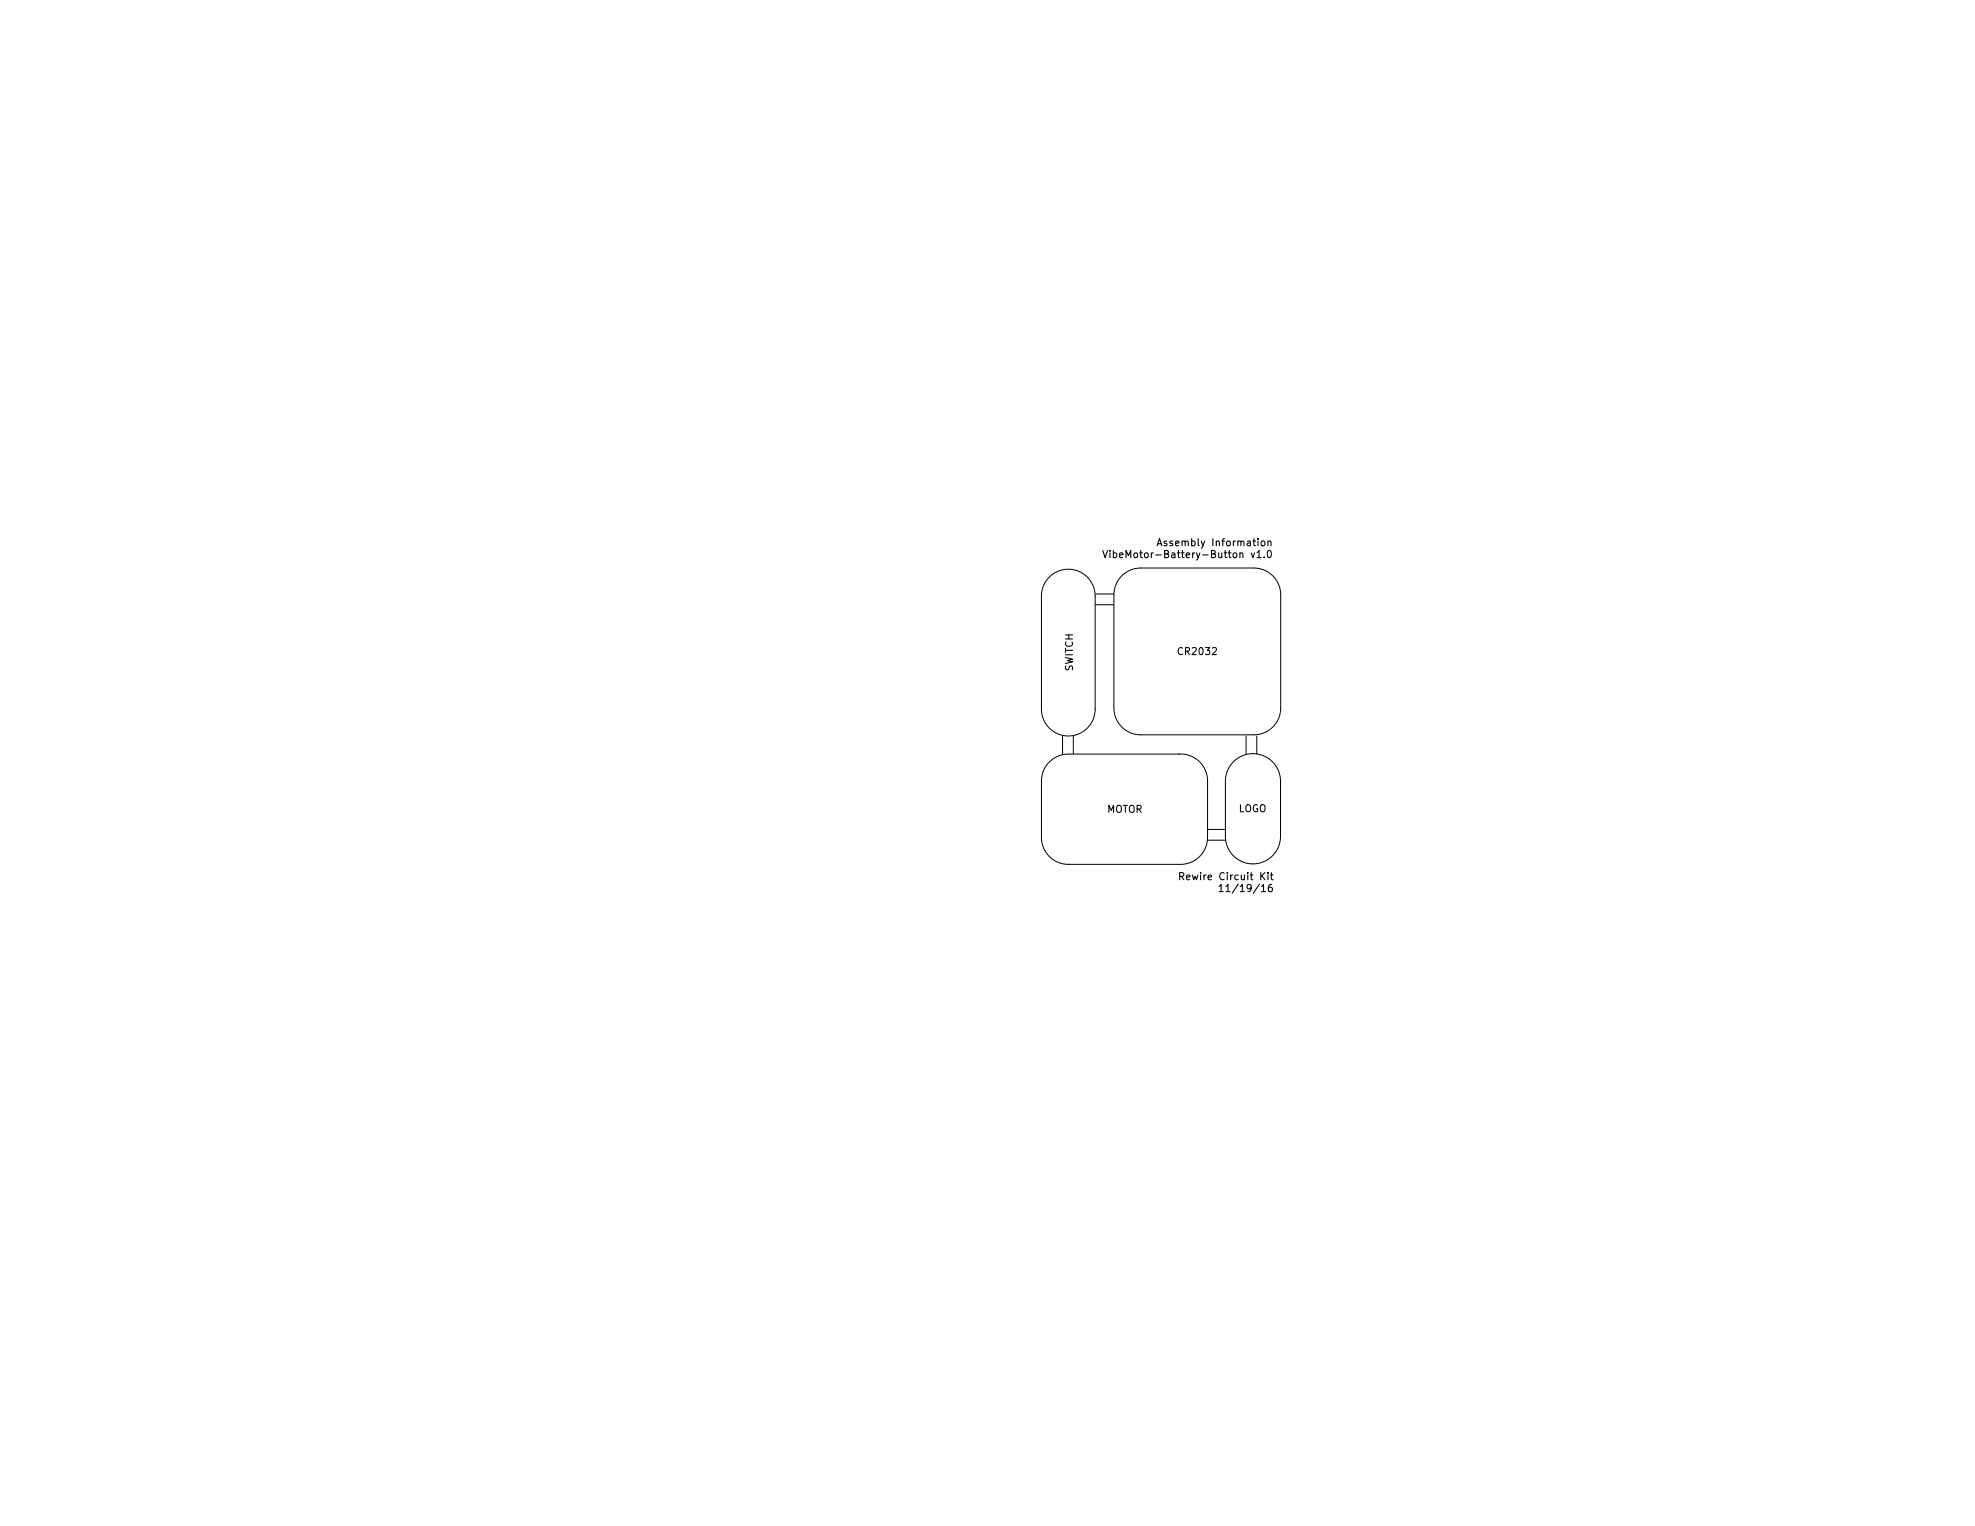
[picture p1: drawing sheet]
<svg xmlns="http://www.w3.org/2000/svg" width="279mm" height="216mm" viewBox="0 0 279 216" stroke-linecap="round" stroke-linejoin="round" font-family="sans-serif">
<defs><g id="words">
<g font-size="1.4">
<text x="165.2" y="77.3">Assembly Information</text>
<text x="159.6" y="78.9">VibeMotor-Battery-Button v1.0</text>
<text x="151.8" y="95" transform="rotate(-90 151.8 95)">SWITCH</text>
<text x="166.8" y="92.7">CR2032</text>
<text x="156.5" y="115">MOTOR</text>
<text x="175.1" y="114.9">LOGO</text>
<text x="168.4" y="124.5">Rewire Circuit Kit</text>
<text x="174.7" y="126.2">11/19/16</text>
</g>
</g></defs>
<g fill="none" stroke="#000" stroke-width=".15">
<path d="M156 77.9l.3 1 .4-1M157 77.9v.1M157 78.2v.7M157.5 78.3l.3-.1 .2 .2-.1 .4h-.4M157.5 77.9v1M158.4 78.6l.5-.1-.1-.2-.3-.1-.1 .2v.4h.4M163.7 77.2l.3-1 .4 1M163.8 76.9h.5M165.1 76.6l-.3-.1-.1 .2v.1l.4 .1v.3h-.4M166.9 124l.5-.1 .1-.1-.1-.2-.5-.1v1M167.1 124l.4 .5M167.9 124.1l.4-.1v-.2h-.3l-.1 .1v.5h.4"/>
<path d="M172.5 125.4l.2-.3v1M172.5 126.1h.5M173.4 125.4l.3-.3v1M173.4 126.1h.6"/>
</g>
<g fill="none" stroke="#000" stroke-width=".14">
<path d="M148.4 81.6a3.8 3.8 0 0 1 4.2-.8 3.8 3.8 0 0 1 2.3 3.5v16a3.8 3.8 0 0 1-3.8 3.8 3.8 3.8 0 0 1-3.8-3.8v-16a3.8 3.8 0 0 1 1.1-2.7zM155 85.6h2.5M155 84h2.5M158.7 81.5a3.8 3.8 0 0 1 2.7-1.1h16a3.8 3.8 0 0 1 3.8 3.8v16a3.8 3.8 0 0 1-3.8 3.8h-16a3.8 3.8 0 0 1-3.8-3.8v-16a3.8 3.8 0 0 1 1.1-2.7zM147.3 110.5v8a3.8 3.8 0 0 0 3.9 3.8M150.3 104.1v2.6M151.8 104.1v2.6M166.7 106.7a3.8 3.8 0 0 1 4.1 3.8v8M166.8 106.7h-15.7a3.8 3.8 0 0 0-3.8 3.9M170.8 117.3h2.6M170.8 118.9h2.6M170.8 118.4a3.8 3.8 0 0 1-3.7 3.9h-16"/>
<path d="M174.5 107.8a3.9 3.9 0 0 1 4.2-.9 3.9 3.9 0 0 1 2.5 3.6v7.8a3.9 3.9 0 0 1-3.9 3.9 3.9 3.9 0 0 1-3.9-3.9v-7.8a3.9 3.9 0 0 1 1.1-2.7zM176.3 104.1v2.6M177.8 104.1v2.6"/>
</g>
<use href="#words"/>
</svg>
